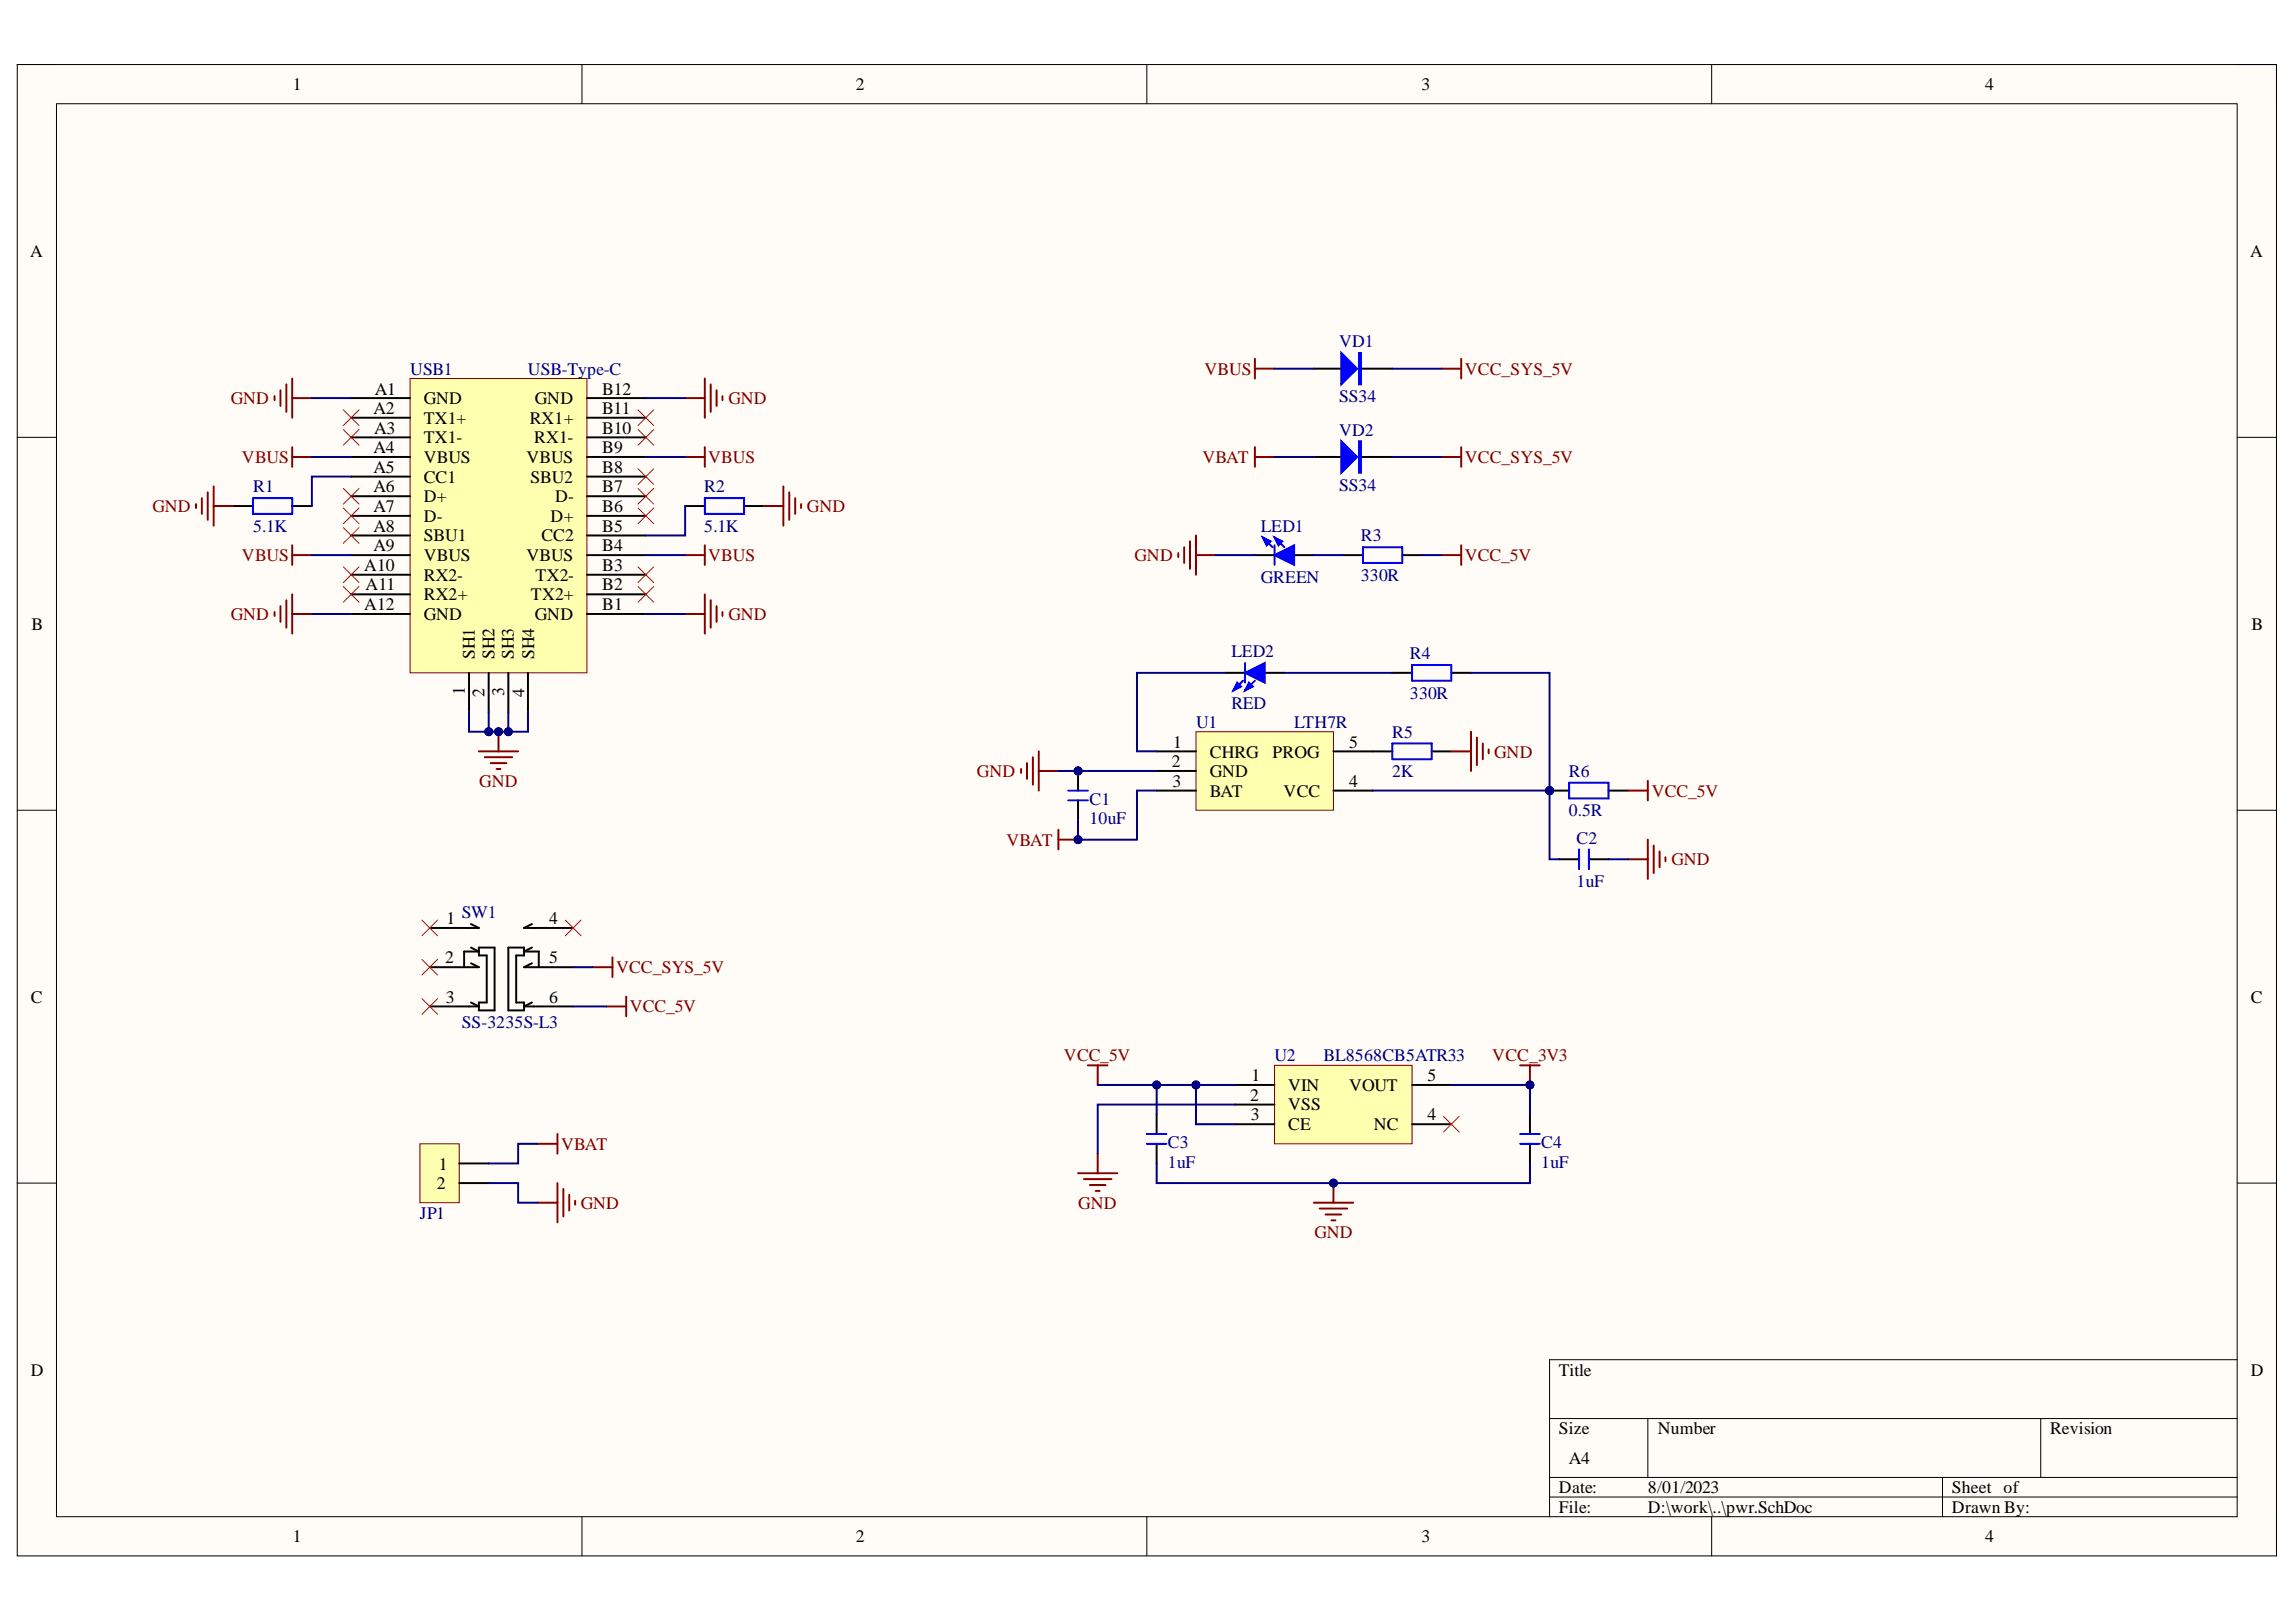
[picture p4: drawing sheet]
<svg xmlns="http://www.w3.org/2000/svg" width="297mm" height="210mm" viewBox="0 0 297 210" stroke-linecap="round" stroke-linejoin="round" font-family="sans-serif">
<defs><g id="words">
<g font-size="2.3">
<text x="37.9" y="11.7">1</text>
<text x="110.7" y="11.7">2</text>
<text x="183.9" y="11.7">3</text>
<text x="256.8" y="11.7">4</text>
<text x="3.9" y="33.3">A</text>
<text x="291.1" y="33.3">A</text>
<text x="48.3" y="53.6">A2</text>
<text x="48.5" y="51.1">A1</text>
<text x="54.8" y="52.3">GND</text>
<text x="69.2" y="52.3">GND</text>
<text x="77.9" y="53.6">B11</text>
<text x="77.9" y="51.1">B12</text>
<text x="48.3" y="58.7">A4</text>
<text x="48.4" y="56.1">A3</text>
<text x="54.8" y="54.9">TX1+</text>
<text x="54.8" y="57.4">TX1-</text>
<text x="54.8" y="59.9">VBUS</text>
<text x="68.1" y="59.9">VBUS</text>
<text x="68.5" y="54.9">RX1+</text>
<text x="69.1" y="57.4">RX1-</text>
<text x="77.9" y="58.7">B9</text>
<text x="77.9" y="56.1">B10</text>
<text x="48.3" y="61.2">A5</text>
<text x="48.3" y="63.7">A6</text>
<text x="54.8" y="62.5">CC1</text>
<text x="54.8" y="65">D+</text>
<text x="68.6" y="62.5">SBU2</text>
<text x="71.8" y="65">D-</text>
<text x="77.9" y="63.7">B7</text>
<text x="77.9" y="61.2">B8</text>
<text x="48.3" y="66.3">A7</text>
<text x="48.3" y="68.8">A8</text>
<text x="48.3" y="71.3">A9</text>
<text x="54.8" y="67.5">D-</text>
<text x="54.8" y="70.1">SBU1</text>
<text x="70" y="70.1">CC2</text>
<text x="71.2" y="67.5">D+</text>
<text x="77.9" y="71.3">B4</text>
<text x="77.9" y="68.8">B5</text>
<text x="77.9" y="66.3">B6</text>
<text x="47.1" y="73.9">A10</text>
<text x="47.3" y="76.4">A11</text>
<text x="54.8" y="72.6">VBUS</text>
<text x="54.8" y="75.1">RX2-</text>
<text x="54.8" y="77.7">RX2+</text>
<text x="68.1" y="72.6">VBUS</text>
<text x="68.7" y="77.7">TX2+</text>
<text x="69.3" y="75.1">TX2-</text>
<text x="77.9" y="76.4">B2</text>
<text x="77.9" y="73.9">B3</text>
<text x="4.1" y="81.5">B</text>
<text x="47.1" y="78.9">A12</text>
<text x="54.8" y="80.2">GND</text>
<text x="69.2" y="80.2">GND</text>
<text x="77.9" y="78.9">B1</text>
<text x="291.3" y="81.5">B</text>
<text x="60.2" y="89.9" transform="rotate(-90 60.2 89.9)">1</text>
<text x="61.4" y="85.3" transform="rotate(-90 61.4 85.3)">SH1</text>
<text x="64" y="85.3" transform="rotate(-90 64 85.3)">SH2</text>
<text x="66.5" y="85.3" transform="rotate(-90 66.5 85.3)">SH3</text>
<text x="69.1" y="85.3" transform="rotate(-90 69.1 85.3)">SH4</text>
<text x="62.7" y="90.2" transform="rotate(-90 62.7 90.2)">2</text>
<text x="65.2" y="90" transform="rotate(-90 65.2 90)">3</text>
<text x="67.8" y="90.2" transform="rotate(-90 67.8 90.2)">4</text>
<text x="151.6" y="99.3">2</text>
<text x="151.7" y="101.9">3</text>
<text x="151.8" y="96.8">1</text>
<text x="156.5" y="98.1">CHRG</text>
<text x="156.5" y="100.6">GND</text>
<text x="164.6" y="98.1">PROG</text>
<text x="174.5" y="101.9">4</text>
<text x="174.5" y="96.8">5</text>
<text x="156.5" y="103.1">BAT</text>
<text x="166.1" y="103.1">VCC</text>
<text x="57.8" y="119.6">1</text>
<text x="71.1" y="119.6">4</text>
<text x="57.6" y="124.7">2</text>
<text x="71.1" y="124.7">5</text>
<text x="4" y="129.8">C</text>
<text x="57.7" y="129.8">3</text>
<text x="71.1" y="129.8">6</text>
<text x="291.2" y="129.8">C</text>
<text x="161.8" y="142.4">2</text>
<text x="161.9" y="139.9">1</text>
<text x="166.7" y="141.2">VIN</text>
<text x="166.7" y="143.7">VSS</text>
<text x="174.5" y="141.2">VOUT</text>
<text x="184.7" y="139.9">5</text>
<text x="161.8" y="145">3</text>
<text x="166.7" y="146.2">CE</text>
<text x="177.7" y="146.2">NC</text>
<text x="184.7" y="145">4</text>
<text x="56.5" y="153.9">2</text>
<text x="56.8" y="151.4">1</text>
<text x="4" y="178">D</text>
<text x="201.7" y="178">Title</text>
<text x="291.2" y="178">D</text>
<text x="201.7" y="185.6">Size</text>
<text x="214.5" y="185.6">Number</text>
<text x="265.2" y="185.6">Revision</text>
<text x="203" y="189.4">A4</text>
<text x="201.7" y="193.2">Date:</text>
<text x="201.7" y="195.8">File:</text>
<text x="213.2" y="193.2">8/01/2023</text>
<text x="213.2" y="195.8">D:\work\..\pwr.SchDoc</text>
<text x="252.5" y="193.2">Sheet of</text>
<text x="252.5" y="195.8">Drawn By:</text>
<text x="37.9" y="199.6">1</text>
<text x="110.7" y="199.6">2</text>
<text x="183.9" y="199.6">3</text>
<text x="256.8" y="199.6">4</text>
</g>
<g font-size="2.3" fill="#000080">
<text x="173.3" y="45">VD1</text>
<text x="53" y="48.5">USB1</text>
<text x="68.3" y="48.5">USB-Type-C</text>
<text x="173.3" y="52.1">SS34</text>
<text x="173.3" y="56.4">VD2</text>
<text x="32.7" y="63.7">R1</text>
<text x="91.1" y="63.7">R2</text>
<text x="173.3" y="63.5">SS34</text>
<text x="32.7" y="68.8">5.1K</text>
<text x="91.1" y="68.8">5.1K</text>
<text x="163.1" y="68.8">LED1</text>
<text x="176.1" y="70.1">R3</text>
<text x="163.1" y="75.4">GREEN</text>
<text x="176.1" y="75.1">330R</text>
<text x="159.3" y="85">LED2</text>
<text x="182.4" y="85.3">R4</text>
<text x="154.7" y="94.2">U1</text>
<text x="159.3" y="91.7">RED</text>
<text x="167.4" y="94.2">LTH7R</text>
<text x="180.1" y="95.5">R5</text>
<text x="182.4" y="90.4">330R</text>
<text x="180.1" y="100.6">2K</text>
<text x="203" y="100.6">R6</text>
<text x="140.9" y="104.1">C1</text>
<text x="140.9" y="106.7">10uF</text>
<text x="203" y="105.7">0.5R</text>
<text x="204" y="109.2">C2</text>
<text x="59.7" y="118.8">SW1</text>
<text x="204" y="114.8">1uF</text>
<text x="59.7" y="133">SS-3235S-L3</text>
<text x="164.9" y="137.4">U2</text>
<text x="171.2" y="137.4">BL8568CB5ATR33</text>
<text x="151.1" y="148.5">C3</text>
<text x="199.4" y="148.5">C4</text>
<text x="151.1" y="151.1">1uF</text>
<text x="199.4" y="151.1">1uF</text>
<text x="54.3" y="157.7">JP1</text>
</g>
<g font-size="2.3" fill="#800000">
<text x="29.9" y="52.3">GND</text>
<text x="94.2" y="52.3">GND</text>
<text x="155.8" y="48.5">VBUS</text>
<text x="189.5" y="48.5">VCC_SYS_5V</text>
<text x="31.3" y="59.9">VBUS</text>
<text x="91.6" y="59.9">VBUS</text>
<text x="155.6" y="59.9">VBAT</text>
<text x="189.5" y="59.9">VCC_SYS_5V</text>
<text x="19.7" y="66.3">GND</text>
<text x="104.4" y="66.3">GND</text>
<text x="31.3" y="72.6">VBUS</text>
<text x="91.6" y="72.6">VBUS</text>
<text x="146.8" y="72.6">GND</text>
<text x="189.5" y="72.6">VCC_5V</text>
<text x="29.9" y="80.2">GND</text>
<text x="94.2" y="80.2">GND</text>
<text x="62" y="101.9">GND</text>
<text x="126.4" y="100.6">GND</text>
<text x="193.3" y="98.1">GND</text>
<text x="213.7" y="103.1">VCC_5V</text>
<text x="130.2" y="109.5">VBAT</text>
<text x="216.2" y="112">GND</text>
<text x="79.7" y="125.9">VCC_SYS_5V</text>
<text x="81.5" y="131">VCC_5V</text>
<text x="137.6" y="137.4">VCC_5V</text>
<text x="193.1" y="137.4">VCC_3V3</text>
<text x="72.6" y="148.9">VBAT</text>
<text x="75.1" y="156.5">GND</text>
<text x="139.5" y="156.5">GND</text>
<text x="170" y="160.3">GND</text>
</g>
</g></defs>
<path d="M2.2 8.4h292.3v192.9h-292.3z" fill-rule="evenodd" fill="#fffcf8"/>
<path d="M2.2 8.4h292.3v192.9h-292.3z" fill="none" stroke="#000" stroke-width=".13"/>
<path d="M7.3 13.4h282.1v182.9h-282.1z" fill-rule="evenodd" fill="#fffcf8"/>
<g fill="none" stroke="#000" stroke-width=".13">
<path d="M2.2 8.3h5.1M7.3 13.4h282.1v182.9h-282.1zM75.3 8.3v5.1M148.4 8.3v5.1M221.4 8.4v5M289.4 8.4h5.1v5M2.2 56.6h5.1M289.4 56.6h5.1M2.2 104.9h5.1M289.4 104.9h5.1M2.2 153.1h5.1M289.4 153.1h5.1"/>
<path d="M289.4 176h-88.9v20.3M75.3 196.3v5M148.4 196.3v5M200.5 183.6h88.9M200.5 191.2h88.9M200.5 193.7h88.9M213.2 183.6v7.6M221.4 196.3v5M251.3 191.2v5.1M264 183.6v7.6M294.5 196.3v5"/>
</g>
<path d="M53.1 49h22.8v38.1h-22.8z" fill-rule="evenodd" fill="#ffffb0"/>
<path d="M53.1 49h22.8v38.1h-22.8z" fill="none" stroke="#800000" stroke-width=".13"/>
<g fill="none" stroke="#000" stroke-width=".25">
<path d="M45.4 51.5h7.7M45.4 54.1h7.7M45.4 56.6h7.7M45.4 59.1h7.7M75.9 51.5h7.7M75.9 54.1h7.7M75.9 56.6h7.7M75.9 59.1h7.7M45.4 61.7h7.7M45.4 64.2h7.7M45.4 66.8h7.7M45.4 69.3h7.7"/>
<path d="M45.4 71.8h7.7M45.4 74.4h7.7M45.4 76.9h7.7M45.4 79.5h7.7M75.9 61.7h7.7M75.9 64.2h7.7M75.9 66.8h7.7M75.9 69.3h7.7M75.9 71.8h7.7M75.9 74.4h7.7M75.9 76.9h7.7M75.9 79.5h7.7"/>
<path d="M60.7 87.1v5.1M63.2 87.1v5.1M65.8 87.1v5.1M68.3 87.1v5.1"/>
</g>
<path d="M154.7 94.7h17.8v10.2h-17.8z" fill-rule="evenodd" fill="#ffffb0"/>
<path d="M154.7 94.7h17.8v10.2h-17.8z" fill="none" stroke="#800000" stroke-width=".13"/>
<path d="M149.6 97.2h5.1M149.6 99.8h5.1M172.5 97.2h7.6M180.1 87.1h2.6M185.2 97.2h2.6M187.8 87.1h2.5M149.6 102.3h5.1M172.5 102.3h5.1" fill="none" stroke="#000" stroke-width=".25"/>
<path d="M180.1 96.2h5.1v2.1h-5.1zM182.7 86.1h5.1v2h-5.1z" fill="none" stroke="#00f" stroke-width=".25"/>
<circle cx="200.5" cy="102.3" r=".51" fill="#000080"/>
<circle cx="200.5" cy="102.3" r=".51" fill="none" stroke="#000080" stroke-width=".13"/>
<path d="M200.5 102.3h2.5M208.1 102.3h2.5" fill="none" stroke="#000" stroke-width=".25"/>
<circle cx="200.5" cy="102.3" r=".51" fill="#000080"/>
<circle cx="200.5" cy="102.3" r=".51" fill="none" stroke="#000080" stroke-width=".13"/>
<path d="M203 101.3h5.1v2h-5.1z" fill="none" stroke="#00f" stroke-width=".25"/>
<circle cx="139.5" cy="99.8" r=".51" fill="#000080"/>
<circle cx="139.5" cy="99.8" r=".51" fill="none" stroke="#000080" stroke-width=".13"/>
<path d="M139.5 99.8v2.5" fill="none" stroke="#000" stroke-width=".25"/>
<circle cx="139.5" cy="99.8" r=".51" fill="#000080"/>
<circle cx="139.5" cy="99.8" r=".51" fill="none" stroke="#000080" stroke-width=".13"/>
<path d="M158.5 87.1h2.6M163.6 87.1h2.6M139.5 103.6v2.5M201.7 111.2h2.6M205.6 111.2h2.5" fill="none" stroke="#000" stroke-width=".25"/>
<path d="M138.2 103.6h2.5M138.2 102.3h2.5M204.3 109.9v2.6M205.6 109.9v2.6" fill="none" stroke="#00f" stroke-width=".25"/>
<path d="M161.1 87.1l2.5-1.3v2.5z" fill="#00f"/>
<path d="M160.8 88.1l-1.2 1.3M161.1 87.1l2.5-1.3v2.5zM162.3 88.1l-1.2 1.3" fill="none" stroke="#00f" stroke-width=".25"/>
<path d="M161.6 88.3l.5 .5-1 .6z" fill="#00f"/>
<path d="M161.6 88.3l.5 .5-1 .6z" fill="none" stroke="#00f" stroke-width=".25"/>
<path d="M160.1 88.3l.5 .5-1 .6z" fill="#00f"/>
<path d="M160.1 88.3l.5 .5-1 .6zM161.1 85.8v2.5" fill="none" stroke="#00f" stroke-width=".25"/>
<g fill="none" stroke="#800000" stroke-width=".25">
<path d="M132.1 99.5v.5M132.9 98.8v2M133.6 98v3.5M134.4 97.2v5.1M134.4 99.8h2.5M187.8 97.2h2.5M190.3 94.7v5.1M191.1 95.5v3.5M191.8 96.2v2.1M192.6 97v.5M136.9 107.4v2.5M136.9 108.7h2.6"/>
<path d="M210.6 111.2h2.6M210.6 102.3h2.6M213.2 101v2.6M213.2 108.7v5M213.9 109.4v3.6M214.7 110.2v2M215.5 110.9v.6"/>
</g>
<circle cx="139.5" cy="108.7" r=".51" fill="#000080"/>
<circle cx="139.5" cy="108.7" r=".51" fill="none" stroke="#000080" stroke-width=".13"/>
<g fill="none" stroke="#800000" stroke-width=".25">
<path d="M35.5 51.3v.5M36.3 50.5v2M37 49.7v3.6M37.8 49v5.1M37.8 57.9v2.5M37.8 59.1h2.5M37.8 51.5h2.5M88.6 59.1h2.6M88.6 51.5h2.6M91.2 49v5.1M91.2 57.9v2.5M91.9 49.7v3.6"/>
<path d="M92.7 50.5v2M93.5 51.3v.5M162.3 47.7h2.6M162.3 46.4v2.6M186.5 47.7h2.5M189 46.4v2.6M35.5 79.2v.5M36.3 78.4v2.1M37 77.7v3.5M37.8 70.6v2.5M37.8 76.9v5.1M37.8 71.8h2.5"/>
<path d="M37.8 79.5h2.5M88.6 71.8h2.6M88.6 79.5h2.6M91.2 70.6v2.5M91.2 76.9v5.1M91.9 77.7v3.5M92.7 78.4v2.1M93.5 79.2v.5M62 97.2h5M62.7 98h3.6M63.5 98.8h2M64.2 99.5h.5"/>
<path d="M64.5 94.7v2.5"/>
</g>
<circle cx="64.5" cy="94.7" r=".51" fill="#000080"/>
<circle cx="64.5" cy="94.7" r=".51" fill="none" stroke="#000080" stroke-width=".13"/>
<path d="M170 47.7h3.8M176.1 47.7h4" fill="none" stroke="#000" stroke-width=".25"/>
<path d="M173.5 45.7l2.1 2-2.1 2z" fill="#00f"/>
<path d="M173.5 45.7l2.1 2-2.1 2zM175.8 45.7h.3v4h-.3zM175.9 45.7v4" fill="none" stroke="#00f" stroke-width=".25"/>
<path d="M162.3 57.9v2.5M162.3 59.1h2.6" fill="none" stroke="#800000" stroke-width=".25"/>
<path d="M170 59.1h3.8M176.1 59.1h4" fill="none" stroke="#000" stroke-width=".25"/>
<path d="M173.5 57.1l2.1 2-2.1 2.1z" fill="#00f"/>
<path d="M173.5 57.1l2.1 2-2.1 2.1zM175.8 57.1h.3v4.1h-.3zM175.9 57.1v4.1" fill="none" stroke="#00f" stroke-width=".25"/>
<path d="M186.5 59.1h2.5M189 57.9v2.5" fill="none" stroke="#800000" stroke-width=".25"/>
<path d="M164.9 137.9h17.8v10.1h-17.8z" fill-rule="evenodd" fill="#ffffb0"/>
<path d="M164.9 137.9h17.8v10.1h-17.8z" fill="none" stroke="#800000" stroke-width=".13"/>
<g fill="none" stroke="#000" stroke-width=".25">
<path d="M60.9 119.6l1.1 .5h-6.4M68.8 119.6l-1 .5h6.4M60.9 124.7l1.1 .5h-6.4M60.9 129.7l1.1 .5h-6.4M60.9 122.6l1.1 .5h-2v2.1M62 122.6h2v8.2h-2v-1.1h1v-6.1h-1zM65.8 122.6h2v1h-1v6.1h1v1.1h-2zM68.8 124.7l-1 .5h6.4M68.8 129.7l-1 .5h6.4M68.8 122.6l-1 .5h1.9v2.1M149.6 144.2v2.6M149.6 148v2.6"/>
<path d="M159.8 140.4h5.1M159.8 142.9h5.1M159.8 145.5h5.1M182.7 140.4h5.1M182.7 145.5h5.1M197.9 144.2v2.6M197.9 148v2.6"/>
</g>
<g fill="none" stroke="#800000" stroke-width=".25">
<path d="M78.5 130.2h2.5M81 129v2.5M140.7 137.9h2.6M142 137.9v2.5M139.5 151.8h5.1M140.2 152.6h3.6M141 153.4h2M141.8 154.1h.5M142 149.3v2.5M170 155.6h5.1M170.7 156.4h3.6M171.5 157.2h2"/>
<path d="M172.3 157.9h.5M172.5 153.1v2.5"/>
</g>
<path d="M54.6 119.1l2 2M56.6 119.1l-2 2M73.1 119.1l2.1 2M75.2 119.1l-2.1 2M54.6 124.2l2 2M56.6 124.2l-2 2" fill="none" stroke="#f00" stroke-width=".13"/>
<path d="M148.4 148h2.5M148.4 146.8h2.5M196.7 148h2.5M196.7 146.8h2.5" fill="none" stroke="#00f" stroke-width=".25"/>
<circle cx="172.5" cy="153.1" r=".51" fill="#000080"/>
<circle cx="172.5" cy="153.1" r=".51" fill="none" stroke="#000080" stroke-width=".13"/>
<path d="M186.7 144.5l2.1 2M188.8 144.5l-2.1 2" fill="none" stroke="#f00" stroke-width=".13"/>
<path d="M196.7 137.9h2.5M197.9 137.9v2.5" fill="none" stroke="#800000" stroke-width=".25"/>
<circle cx="197.9" cy="140.4" r=".51" fill="#000080"/>
<circle cx="197.9" cy="140.4" r=".51" fill="none" stroke="#000080" stroke-width=".13"/>
<path d="M162.3 71.8h2.6M167.4 71.8h2.6" fill="none" stroke="#000" stroke-width=".25"/>
<path d="M164.9 71.8l2.5-1.2v2.5z" fill="#00f"/>
<path d="M163.4 69.5l1.2 1.3M164.9 71.8l2.5-1.2v2.5zM164.9 69.5l1.3 1.3" fill="none" stroke="#00f" stroke-width=".25"/>
<path d="M164.9 69.5l1 .6-.5 .5z" fill="#00f"/>
<path d="M164.9 69.5l1 .6-.5 .5z" fill="none" stroke="#00f" stroke-width=".25"/>
<path d="M163.4 69.5l1 .6-.5 .5z" fill="#00f"/>
<path d="M163.4 69.5l1 .6-.5 .5zM164.9 70.6v2.5M176.3 70.8h5.1v2.1h-5.1z" fill="none" stroke="#00f" stroke-width=".25"/>
<path d="M173.8 71.8h2.5M181.4 71.8h2.6" fill="none" stroke="#000" stroke-width=".25"/>
<path d="M152.4 71.6v.5M153.2 70.8v2.1M154 70.1v3.5M154.7 71.8h2.6M154.7 69.3v5.1M186.5 71.8h2.5M189 70.6v2.5" fill="none" stroke="#800000" stroke-width=".25"/>
<path d="M54.3 148h5.1v7.6h-5.1z" fill-rule="evenodd" fill="#ffffb0"/>
<path d="M54.3 148h5.1v7.6h-5.1z" fill="none" stroke="#800000" stroke-width=".13"/>
<path d="M30.2 65.5h2.5M37.8 65.5h2.5M88.6 65.5h2.6M96.3 65.5h2.5M59.4 150.6h3.8M59.4 153.1h3.8" fill="none" stroke="#000" stroke-width=".25"/>
<g fill="none" stroke="#800000" stroke-width=".25">
<path d="M25.4 65.2v.5M26.1 64.5v2M26.9 63.7v3.6M27.6 62.9v5.1M27.6 65.5h2.6M98.8 65.5h2.5M101.3 62.9v5.1M102.1 63.7v3.6M102.9 64.5v2M103.6 65.2v.5M69.6 148h2.5M69.6 155.6h2.5"/>
<path d="M72.1 146.8v2.5M72.1 153.1v5.1M72.9 153.9v3.5M73.6 154.6v2.1M74.4 155.4v.5"/>
</g>
<path d="M32.7 64.5h5.1v2h-5.1zM91.2 64.5h5.1v2h-5.1z" fill="none" stroke="#00f" stroke-width=".25"/>
<g fill="none" stroke="#f00" stroke-width=".13">
<path d="M44.4 53l2.1 2.1M44.4 55.6l2.1 2M46.5 53l-2.1 2.1M46.5 55.6l-2.1 2M82.5 55.6l2.1 2M82.5 53l2.1 2.1M84.6 55.6l-2.1 2M84.6 53l-2.1 2.1M44.4 63.2l2.1 2M44.4 65.7l2.1 2.1M44.4 68.3l2.1 2M44.4 73.4l2.1 2"/>
<path d="M44.4 75.9l2.1 2M46.5 63.2l-2.1 2M46.5 65.7l-2.1 2.1M46.5 68.3l-2.1 2M46.5 73.4l-2.1 2M46.5 75.9l-2.1 2M82.5 75.9l2.1 2M82.5 73.4l2.1 2M82.5 65.7l2.1 2.1M82.5 63.2l2.1 2M82.5 60.7l2.1 2M84.6 75.9l-2.1 2"/>
<path d="M84.6 73.4l-2.1 2M84.6 65.7l-2.1 2.1M84.6 63.2l-2.1 2M84.6 60.7l-2.1 2"/>
</g>
<path d="M136.9 99.8h12.7" fill="none" stroke="#000080" stroke-width=".25"/>
<circle cx="139.5" cy="99.8" r=".51" fill="#000080"/>
<circle cx="139.5" cy="99.8" r=".51" fill="none" stroke="#000080" stroke-width=".13"/>
<path d="M158.5 87.1h-11.4v10.1h2.5M166.2 87.1h13.9M177.6 102.3h22.9" fill="none" stroke="#000080" stroke-width=".25"/>
<circle cx="200.5" cy="102.3" r=".51" fill="#000080"/>
<circle cx="200.5" cy="102.3" r=".51" fill="none" stroke="#000080" stroke-width=".13"/>
<path d="M149.6 102.3h-2.5v6.4h-7.6v-2.6M208.1 111.2h2.5" fill="none" stroke="#000080" stroke-width=".25"/>
<circle cx="139.5" cy="108.7" r=".51" fill="#000080"/>
<circle cx="139.5" cy="108.7" r=".51" fill="none" stroke="#000080" stroke-width=".13"/>
<path d="M40.3 59.1h5.1M40.3 51.5h5.1M83.6 59.1h5M83.6 51.5h5M40.3 71.8h5.1M40.3 79.5h5.1M83.6 71.8h5M83.6 79.5h5M60.7 92.2v2.5h7.6v-2.5" fill="none" stroke="#000080" stroke-width=".25"/>
<circle cx="63.2" cy="94.7" r=".51" fill="#000080"/>
<circle cx="63.2" cy="94.7" r=".51" fill="none" stroke="#000080" stroke-width=".13"/>
<circle cx="64.5" cy="94.7" r=".51" fill="#000080"/>
<circle cx="64.5" cy="94.7" r=".51" fill="none" stroke="#000080" stroke-width=".13"/>
<circle cx="65.8" cy="94.7" r=".51" fill="#000080"/>
<circle cx="65.8" cy="94.7" r=".51" fill="none" stroke="#000080" stroke-width=".13"/>
<path d="M63.2 92.2v2.5" fill="none" stroke="#000080" stroke-width=".25"/>
<circle cx="63.2" cy="94.7" r=".51" fill="#000080"/>
<circle cx="63.2" cy="94.7" r=".51" fill="none" stroke="#000080" stroke-width=".13"/>
<path d="M65.8 92.2v2.5" fill="none" stroke="#000080" stroke-width=".25"/>
<circle cx="65.8" cy="94.7" r=".51" fill="#000080"/>
<circle cx="65.8" cy="94.7" r=".51" fill="none" stroke="#000080" stroke-width=".13"/>
<path d="M164.9 47.7h5.1M164.9 59.1h5.1M180.1 47.7h6.4M180.1 59.1h6.4M74.2 130.2h4.3M154.7 140.4v5.1h5.1" fill="none" stroke="#000080" stroke-width=".25"/>
<circle cx="154.7" cy="140.4" r=".51" fill="#000080"/>
<circle cx="154.7" cy="140.4" r=".51" fill="none" stroke="#000080" stroke-width=".13"/>
<path d="M149.6 140.4v3.8M159.8 142.9h-17.8v6.4" fill="none" stroke="#000080" stroke-width=".25"/>
<circle cx="149.6" cy="140.4" r=".51" fill="#000080"/>
<circle cx="149.6" cy="140.4" r=".51" fill="none" stroke="#000080" stroke-width=".13"/>
<path d="M187.8 140.4h10.1v3.8" fill="none" stroke="#000080" stroke-width=".25"/>
<circle cx="197.9" cy="140.4" r=".51" fill="#000080"/>
<circle cx="197.9" cy="140.4" r=".51" fill="none" stroke="#000080" stroke-width=".13"/>
<path d="M149.6 150.6v2.5h48.3v-2.5" fill="none" stroke="#000080" stroke-width=".25"/>
<circle cx="172.5" cy="153.1" r=".51" fill="#000080"/>
<circle cx="172.5" cy="153.1" r=".51" fill="none" stroke="#000080" stroke-width=".13"/>
<path d="M157.3 71.8h5M170 71.8h3.8M184 71.8h2.5M142 140.4h17.8" fill="none" stroke="#000080" stroke-width=".25"/>
<circle cx="149.6" cy="140.4" r=".51" fill="#000080"/>
<circle cx="149.6" cy="140.4" r=".51" fill="none" stroke="#000080" stroke-width=".13"/>
<circle cx="154.7" cy="140.4" r=".51" fill="#000080"/>
<circle cx="154.7" cy="140.4" r=".51" fill="none" stroke="#000080" stroke-width=".13"/>
<path d="M190.3 87.1h10.2v24.1h1.2" fill="none" stroke="#000080" stroke-width=".25"/>
<circle cx="200.5" cy="102.3" r=".51" fill="#000080"/>
<circle cx="200.5" cy="102.3" r=".51" fill="none" stroke="#000080" stroke-width=".13"/>
<path d="M45.4 61.7h-5.1v3.8M88.6 65.5v3.8h-5M74.2 125.2h2.5M63.2 153.1h3.8v2.5h2.6M69.6 148h-2.6v2.6h-3.8" fill="none" stroke="#000080" stroke-width=".25"/>
<path d="M76.7 125.2h2.5M79.2 123.9v2.5" fill="none" stroke="#800000" stroke-width=".25"/>
<path d="M54.6 129.2l2 2.1M56.6 129.2l-2 2.1" fill="none" stroke="#f00" stroke-width=".13"/>
<use href="#words"/>
</svg>
